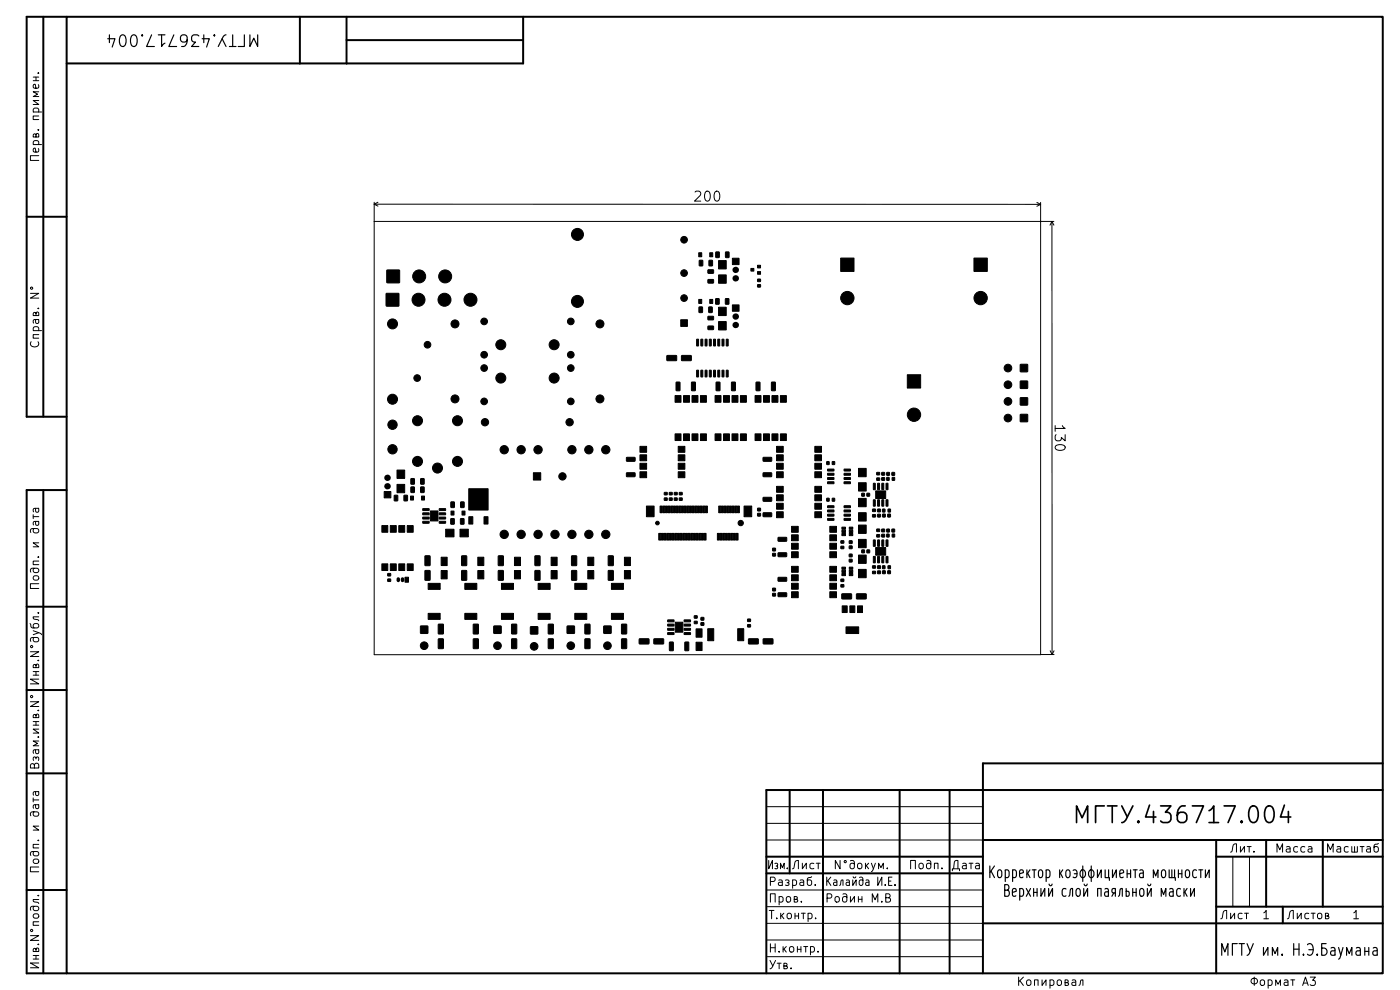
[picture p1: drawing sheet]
<svg xmlns="http://www.w3.org/2000/svg" width="420mm" height="297mm" viewBox="0 0 420 297" stroke-linecap="round" stroke-linejoin="round" font-family="sans-serif">
<defs><g id="words">
<text font-size="7" x="335.6" y="247">.436717.004</text>
<g font-size="4.9">
<text x="68.6" y="10.3" transform="rotate(-180 68.6 10.3)">.436717.004</text>
<text x="388.4" y="286.8">. ..</text>
</g>
<g font-size="4.2">
<text x="208.8" y="60.5">200</text>
<text x="316.5" y="127.9" transform="rotate(90 316.5 127.9)">130</text>
</g>
<g font-size="3.5">
<text x="11.7" y="98" transform="rotate(-90 11.7 98)">. N°</text>
<text x="11.7" y="197.5" transform="rotate(-90 11.7 197.5)">.N°.</text>
<text x="11.7" y="222.5" transform="rotate(-90 11.7 222.5)">..N°</text>
<text x="233.1" y="260.8">.</text>
<text x="256.1" y="260.8">N°.</text>
<text x="379" y="275.8">1</text>
<text x="406" y="275.8">1</text>
<text x="11.7" y="282.5" transform="rotate(-90 11.7 282.5)">.N°.</text>
<text x="376" y="295.8">A3</text>
</g>
</g></defs>
<g fill="none" stroke="#000" stroke-width=".6">
<path d="M13 5v120M20 5h395v287h-395zM20 5h-12v120h12M90 5v14M104 5v14M104 12h53M157 5v14h-137M8 65h12M13 147v145M20 147h-12v145h12M8 182h12M8 207h12"/>
<path d="M8 232h12M237 237v25M247 237v55M270 237v55M285 237v55M415 229h-120v63M415 237h-185v55M230 257h65M295 252h120M365 257h50M365 252v40M380 252v20"/>
<path d="M397 252v20M8 267h12M230 262h65M295 277h120M365 272h50M385 272v5"/>
</g>
<g fill="none" stroke="#000" stroke-width=".3">
<path d="M10 33.6h2.5M10 24.2h1.6M10 23.1h1.6M10.1 33.6l-.1-.7 .4-.5h.8l.3 .3v.9M10.8 23.1v1.1M11.4 39h.2M11.4 21.9h.2M11.5 25.4l.1 .7-.3 .4-1.2-.2v-.9l.5-.1 .2 1.2M11.6 34.8h-1.6v1.1h1.6M11.6 30.2h-1.6l1.6 1.1h-1.6M11.6 27.5h-1.6l1.3 .8-1.3 .7h1.6M10 43.4h2.5"/>
<path d="M10.1 43.4l-.1-.7 .4-.5h.8l.3 .2v1M10.8 40.5l.4-.5 .4 .4v.7h-1.6l.1-.8h.6l.1 .8M11.5 44.6l.1 .7-.3 .3-1.2-.1v-.9l.5-.2 .2 1.2M11.6 46.7h-2.5v1.4h2.5M112.3 61.3h200M112.3 61.3l1.1 .5M112.3 60.7v135.7h200v-135.7M113.4 60.7l-1.1 .6M311.2 60.7l1.1 .6M312.3 61.3l-1.1 .6M315.7 66.4v130M315.7 66.4l-.6 1.2"/>
<path d="M315.7 66.4l.6 1.2M316.3 66.4h-204M9.1 88h2.5l-2.5 1.4h2.5M10 99.2h2.5M10.1 99.2l-.1-.7 .4-.5h.8l.3 .3v.9M9.4 102.5a1 1 0 0 0 0 1.3 1 1 0 0 0 1.2 .3 .94 .94 0 0 0 .9-.5 .94 .94 0 0 0-.1-1.1M11.6 100.4h-1.6v1.1h1.6M10 154.4v1.2M10 155h1.6M10.2 158.6l-.2 .3 .2 .9 1 .1 .3-.2 .1-.6-.2-.4-1.8-.1-.5 .5 .1 .7M10.6 156.4l.1 .9a.49 .49 0 0 0 .5 .3 .49 .49 0 0 0 .4-.3l-.1-.9M10.6 152.5l.1 .8a.49 .49 0 0 0 .5 .4 .49 .49 0 0 0 .4-.4l-.1-.8"/>
<path d="M11.6 156.4l-1.5 .2v.9M11.6 152.5l-1.5 .1v1M10.2 172.9h1.2l.2 .3-.1 .6-.3 .3-1-.2-.2-.3zM10.2 170.5l-.2 .3 .2 .9 1 .1 .3-.2 .1-.6-.2-.4-1.8-.1-.5 .5 .1 .7M11.4 167.2h.2M11.6 175.1h-2.5v1.5h2.5M11.6 168.3h-1.6v1.1h1.6M11.6 162.9h-1.6l1.6 1.2h-1.6M9 187.1l.4 1.1 .3 .2 1.7-.1 .2-.4-.1-.6-.3-.2-1 .1-.2 .4 .2 .8M10 189.2l2.2 .9 .3 .3M10.8 199.7l.4-.5 .4 .4v.7h-1.6l.1-.8h.6l.1 .8M11.4 183.9h.2"/>
<path d="M11.6 185.1h-1.6l.1 .6 1.2 .2 .3 .4M11.6 189.8l-1.6 .6M315.2 195.3l.5 1.1M316.3 196.4h-4M316.3 195.3l-.6 1.1M9.1 210.6h2.5l-2.5 1.4h2.5M10 202.6h1.6M10 201.5h1.6M10.8 214.7l.4-.5 .4 .4v.7h-1.6l.1-.8h.6l.1 .8M10.8 201.5v1.1M11.4 213.2h.2M11.6 203.8h-2.5l2.5 1.4h-2.5"/>
<path d="M10 239.4v1.2M10.1 228.2l-.1-.7 .3-.4 .5 .4 .4-.4 .3 .1v1M10.3 229.6a.67 .67 0 0 1 .6-.6 .67 .67 0 0 1 .7 .5v.9h-2.5v-.8l.3-.4 .4-.1 .4 .3 .1 1M10.6 225l.1 .8a.49 .49 0 0 0 .5 .4 .49 .49 0 0 0 .4-.4l-.1-.8M10.6 237.5l.1 .8a.49 .49 0 0 0 .5 .4 .49 .49 0 0 0 .4-.4l-.1-.8M10.8 227.5v.2M11.6 225l-1.5 .1v.9M11.6 222.3h-1.6l1.3 .8-1.3 .7h1.6M11.6 237.5l-1.5 .1v1M10 240h1.6M10.1 258l.3-.2h.8l.3 .2 .1 .6-.4 .5h-.8l-.4-.5zM10.2 255.5l-.2 .3 .2 .9 1 .1 .3-.2 .1-.6-.2-.4-1.8-.1-.5 .5 .1 .7"/>
<path d="M10.2 243.6l-.2 .3 .2 .9 1 .1 .3-.2 .1-.6-.2-.4-1.8-.1-.5 .5 .1 .7M10.6 241.4l.1 .9a.49 .49 0 0 0 .5 .3 .49 .49 0 0 0 .4-.3l-.1-.9M11.4 252.2h.2M11.6 253.3h-1.6v1.1h1.6M11.6 247.9h-1.6l1.6 1.2h-1.6M11.6 241.4l-1.5 .2v.9M230 252h65M230 247h65M230 242h65M230.7 258.2v2.5l1.1-2.5v2.5M232.6 259.1l.5-.1 .3 .4-.3 .4 .3 .4-.1 .4h-.7M240.8 259v1.7l1.2-1.7v1.7"/>
<path d="M244.3 259.1l-.8-.1-.4 .5v.7l.2 .4h1M245 259h1.2M245.6 259v1.7M252.1 258.2v2.5l-1.4-2.5v2.5M255.2 258.3l.7-.1 .5 .4-.1 1.8-.4 .3-.6-.1-.2-.4 .1-1 .4-.2 .8 .2M261.5 259l.6 1.7M262.7 259l-.8 2.3-.4 .2M275.9 259.2l.4-.2 .7 .2 .1 1-.2 .4-.6 .1-.4-.3zM278.2 258.3l.7-.1 .5 .4-.2 1.8-.3 .3-.6-.1-.3-.4 .2-1 .3-.2 .9 .2M288.9 259.1h1l.1 1.6M290 259.6l-.8 .1a.49 .49 0 0 0-.4 .5 .49 .49 0 0 0 .4 .5l.8-.1M290.8 259h1.2"/>
<path d="M291.4 259v1.7M292.8 259.1h1l.1 1.6M293.9 259.6l-.8 .1a.49 .49 0 0 0-.4 .5 .49 .49 0 0 0 .4 .5l.8-.1M369.3 255.7l.5-.4 .2-1.4a.85 .85 0 0 1 1.1-.7v2.5M370 257v15M372.3 254v1.7l1.2-1.7v1.7M374.3 254h1.2M374.9 254v1.7M375 257v15M376.3 255.4v.3M383.3 255.7v-2.5l.8 1.8 .8-1.8v2.5M386.1 254.1h1l.1 1.6"/>
<path d="M387.2 254.6l-.9 .1a.49 .49 0 0 0-.3 .5 .49 .49 0 0 0 .3 .5l.9-.1M389.4 254.1l-.7-.1-.4 .5v.7l.2 .4h.9M391.6 254.1l-.7-.1-.5 .5v.7l.2 .4h1M392.7 254.1h.9l.1 1.6M393.7 254.6l-.8 .1a.49 .49 0 0 0-.4 .5 .49 .49 0 0 0 .4 .5l.8-.1M398.4 255.7v-2.5l.9 1.8 .8-1.8v2.5M401.3 254.1h.9l.2 1.6M402.4 254.6l-.9 .1a.49 .49 0 0 0-.3 .5 .49 .49 0 0 0 .3 .5l.9-.1M404.6 254.1l-.7-.1-.5 .5v.7l.3 .4h.9M405.7 254v1.7h1.7v-1.7M406.5 254v1.7M408.2 254h1.2"/>
<path d="M408.8 254v1.7M410.2 254.1h1l.1 1.6M411.3 254.6l-.8 .1a.49 .49 0 0 0-.4 .5 .49 .49 0 0 0 .4 .5l.8-.1M413.7 253.1l-1.1 .3-.2 .4 .1 1.6 .3 .3 .6-.1 .3-.4-.2-1-.3-.2-.8 .2M10.2 274.3h1.2l.2 .4-.1 .6-.3 .2-1-.1-.2-.4zM10.2 271.9l-.2 .4 .2 .8 1 .1 .3-.2 .1-.6-.2-.4-1.8-.1-.5 .5 .1 .7M11.4 268.7h.2M11.6 269.9h-1.6l.1 .6 1.2 .2 .3 .4M11.6 260.1h-2.5v1.5h2.5M230 277h65M230 272h65M230 267h65"/>
<path d="M230.9 273.2h1.4M231.2 270.7v-2.5h1.4v2.5M231.2 264.5l1.2-.1 .2-.4-.1-.6-.3-.2h-1v2.5M231.6 273.2v2.5M233.1 275.4v.3M233.7 264.1h1l.1 1.6M233.8 269.1l.7-.1 .5 .5v.7l-.2 .4h-1M233.8 269v2.5M234.2 260.7v-1.7l.6 1.3 .5-1.3v1.7M234.3 274v1.7M234.5 274.7l.8 1M234.8 264.6l-.9 .1a.49 .49 0 0 0-.3 .5 .49 .49 0 0 0 .3 .5l.9-.1"/>
<path d="M235.3 274l-1 1M235.7 264.1l.7-.1 .4 .4-.4 .4 .4 .4-.1 .4h-1M236.2 269.1l.6-.1 .5 .5v.7l-.5 .5-.6-.1-.2-.4v-.7zM236.2 264.8h.2M236.3 260.4v.3M236.3 274.2l.4-.2 .7 .2 .1 1-.2 .4-.6 .1-.4-.3zM237.8 260.7l.5-.4 .2-1.4a.85 .85 0 0 1 1.1-.7v2.5M237.9 264.1l.7-.1 .5 .5v.7l-.3 .4h-.9M237.9 264v2.5M238.4 269.8l.8-.1v-.6l-.8-.1v1.7h.7l.3-.5-.5-.4M238.6 274.8h1.1M238.6 274v1.7"/>
<path d="M239.7 274v1.7M240.1 264.1h1l.1 1.6M240.5 270.4v.3M240.5 274h1.2M241.1 274v1.7M241.2 264.6l-.8 .1a.49 .49 0 0 0-.4 .5 .49 .49 0 0 0 .4 .5l.8-.1M242.5 274.1l.7-.1 .5 .5v.7l-.2 .4h-1M242.5 274v2.5M243.6 263.1l-1.1 .3-.2 .4 .1 1.6 .4 .3 .6-.1 .2-.4-.1-1-.4-.2-.8 .2M244.7 265.4v.3M244.8 275.4v.3M248.1 263.2v2.5"/>
<path d="M248.2 269.5l1.2-.1 .2-.4-.1-.6-.3-.2h-1v2.5M248.4 264.2l.9 1.5M249.3 263.2l-1.2 1.4M250.3 264.1h.8l.1 1.6M250.8 269.1l.6-.1 .5 .5v.7l-.5 .5-.6-.1-.2-.4v-.7zM251.2 264.6l-.7 .1-.4 .4 .4 .6 .7-.1M252 265.7l.7-1.7h.3v1.7M253 268.3l.7-.1 .5 .4-.2 1.8-.3 .3-.6-.1-.2-.4 .1-1 .3-.2 .9 .2M254 264.1h.8l.1 1.6M254.9 264.6l-.7 .1-.3 .4 .3 .6 .7-.1M255.2 269v1.7l1.2-1.7v1.7M255.9 264v1.7l1-1.7v1.7"/>
<path d="M256 263.1l.3 .3 .5-.3M257.6 269.8h1.1M257.6 269v1.7M258 263.3l.6-.1 .4 .4-.1 1.8-.3 .3-.5-.1-.2-.4 .1-1 .3-.2 .7 .2M258.7 269v1.7M259.9 264.1h.8l.1 1.6M260.8 264.6l-.7 .1-.3 .4 .3 .6 .7-.1M261.8 270.7v-2.5l.8 1.8 .8-1.8v2.5M263.4 263.2v2.5l1.3-2.5v2.5M263.7 260.7v-1.7l.7 1.3 .7-1.3v1.7M264.6 270.4v.3M265.7 265.4v.3"/>
<path d="M265.8 269.4l1.1-.2 .2-.3-.2-.6-1.1-.1v2.5h1l.5-.5a.65 .65 0 0 0-.6-.8M266.3 260.4v.3M266.7 264.4h.7M267.7 263.2h-1v2.5h1M268.6 265.4v.3M273.3 260.7v-2.5h1.4v2.5M280.4 260.7v-1.7h1.1v1.7M282.7 260.4v.3M285.8 261.3v-.6h2.2v.6M286.2 260.7l.2-2.1 .5-.4h.6v2.5M366.4 275.7l.4-.4 .3-1.4a.85 .85 0 0 1 1-.7v2.5M369.3 274v1.7l1.2-1.7v1.7"/>
<path d="M372.8 274.1l-.7-.1-.5 .5v.7l.2 .4h1M373.5 274h1.2M374.1 274v1.7M386.4 275.7l.4-.4 .3-1.4a.85 .85 0 0 1 1-.7v2.5M389.3 274v1.7l1.2-1.7v1.7M392.8 274.1l-.7-.1-.5 .5v.7l.2 .4h1M393.5 274h1.2M394.1 274v1.7M395.5 274.2l.4-.2 .7 .2 .1 1-.2 .4-.6 .1-.4-.3zM397.8 274.8l.8-.1v-.6l-.8-.1v1.7h.7l.4-.5-.5-.4M10 287.8h1.6M10 286.7h1.6"/>
<path d="M10.8 284.9l.4-.5 .4 .4v.7h-1.6l.1-.8h.6l.1 .8M10.8 286.7v1.1M11.4 283.3h.2M11.6 288.9h-2.5l2.5 1.5h-2.5M230 287h65M230 282h65M231.1 288.2l.8 1.6M231.2 283.2v2.5M231.2 284.4h1.4M232.6 283.2v2.5M232.8 288.2l-1.1 2.1-.6 .4M233.2 289h1.2"/>
<path d="M233.8 285.4v.3M233.8 289v1.7M235 284v1.7M235.3 289.8l.8-.1v-.6l-.8-.1v1.7h.7l.3-.5-.4-.4M235.3 284.7l.7 1M236 284l-1 1M237 284.2l.4-.2 .7 .2 .1 1-.2 .4-.6 .1-.4-.3zM237.4 290.4v.3M239.3 284.8h1.1M239.3 284v1.7M240.4 284v1.7M241.2 284h1.2"/>
<path d="M241.8 284v1.7M243.2 284.1l.7-.1 .5 .5v.7l-.2 .4h-1M243.2 284v2.5M245.5 285.4v.3M305.7 293.2v2.5M306.1 294.2l1 1.5M307.1 293.2l-1.4 1.4M308.2 294.2l.4-.2 .7 .2 .1 1-.2 .4-.6 .1-.4-.3zM310.5 295.7v-1.7h1v1.7M312.7 294v1.7l1.2-1.7v1.7M315.1 294.1l.7-.1 .5 .5v.7l-.2 .4h-1M315.1 294v2.5"/>
<path d="M317.4 294.2l.3-.2 .7 .2 .2 1-.3 .4-.6 .1-.3-.3zM319.6 294.8l.9-.1v-.6l-.9-.1v1.7h.8l.3-.5-.5-.4M321.8 294.1h.9l.2 1.6M322.9 294.6l-.9 .1a.49 .49 0 0 0-.4 .5 .49 .49 0 0 0 .4 .5l.9-.1M323.8 295.7l.4-.4 .1-.9 .3-.4h.4v1.7M380.6 294.1l.7-.1 .5 .5v.7l-.3 .4h-.9M382.9 295.7v-1.7l.7 1.3 .7-1.3v1.7M385.5 294.1h.9l.1 1.6M386.5 294.6l-.8 .1a.49 .49 0 0 0-.4 .5 .49 .49 0 0 0 .4 .5l.8-.1M387.4 294h1.2M388 294v1.7M390.9 295.7l.9-2.5 .8 2.5"/>
<path d="M391.2 295h1.2M393.2 293.2h1.6l-.9 .9 .7 .3v1l-.3 .3h-.7l-.4-.3"/>
<circle cx="9.5" cy="86.5" r=".35"/>
<circle cx="9.5" cy="209" r=".35"/>
<circle cx="253.7" cy="258.5" r=".35"/>
</g>
<g fill="none" stroke="#000" stroke-width=".35">
<path d="M32.3 11.6h2.2l-.8 2.5M32.8 10.5v2.3M36.2 10.8a.84 .84 0 0 1 .8-.3 .84 .84 0 0 1 .7 .6 1.8 1.8 0 0 1-1 2.9 2.13 2.13 0 0 1-.5-3.2zM39.5 10.8a.84 .84 0 0 1 .9-.3 .84 .84 0 0 1 .6 .6 1.8 1.8 0 0 1-1 2.9 2.13 2.13 0 0 1-.5-3.2zM68.8 14h2M73.3 10.5v3.5h-1.8M75 10.5v3.5l1.2-2.5 1.1 2.5v-3.5M297.1 259.8v3.5M298.5 259.8l-1.4 2M325 259.8v4.7M327.5 259.8v4.7M297.4 261.3l1.1 2"/>
<path d="M299.6 261.2l.2-.2a.69 .69 0 0 1 .9 .7v1a.64 .64 0 0 1-.4 .5 .64 .64 0 0 1-.7 0 1.81 1.81 0 0 1 0-2zM301.5 267.1h.8l.4-.3 .1-.7-.5-.7h-.8v3.5h.9l.5-.6a.9 .9 0 0 0-.6-1.2M301.7 261.2l.2-.2 .7 .2a1.81 1.81 0 0 1 0 2l-.2 .1-.7-.1M301.7 261v3.5M303.8 267.8l1.2-.4-.1-.6-.7-.2-.4 .5 .2 1.7 .2 .1 .7-.1M303.9 261.2l.2-.2 .7 .2a1.81 1.81 0 0 1 0 2l-.2 .1-.7-.1M303.9 261v3.5M306 262.2l1.1-.4-.1-.6-.7-.2-.3 .5 .1 1.7 .2 .1 .7-.1M306 266.8l.3-.2 .7 .2a1.81 1.81 0 0 1 0 2l-.3 .1-.7-.1M306 266.6v3.5M308 266.6l1.3 2.3M308.2 261v2.3"/>
<path d="M308.4 262l.7 1.3M309.1 261l-.9 1.3M309.3 266.6l-1.3 2.3M309.8 261h1.2M310.2 267.8h1M310.2 266.6v2.3M310.4 261v2.3M311.2 266.6v2.3M311.9 261.2l.2-.2a.69 .69 0 0 1 .8 .7v1a.64 .64 0 0 1-.3 .5 .64 .64 0 0 1-.7 0 1.81 1.81 0 0 1 0-2zM312.4 266.6v2.3l1.2-2.3v2.3M314 261.2l.2-.2 .7 .2a1.81 1.81 0 0 1 0 2l-.2 .1-.7-.1M314 261v3.5"/>
<path d="M314.7 266.6v2.3l1.2-2.3v2.3M314.8 265.3l.4 .5 .4-.2 .2-.3M318 261v2.3M318.2 262l.7 1.3M318.9 261l-.9 1.3M319.9 266.8l-.2-.2-.7 .2a1.81 1.81 0 0 0 0 2l.2 .1 .7-.1M320.1 261.2l.2-.2a.69 .69 0 0 1 .8 .7v1a.64 .64 0 0 1-.3 .5 .64 .64 0 0 1-.7 0 1.81 1.81 0 0 1 0-2zM320.7 268.9l.4-.5 .1-1.3 .3-.5h.4v2.3M322.1 261.2l.2-.2 .7 .2a1.81 1.81 0 0 1 0 2l-.2 .1-.7-.1M322.4 262.2h.8M323.2 266.8l.2-.2a.69 .69 0 0 1 .8 .7v1a.64 .64 0 0 1-.4 .5 .64 .64 0 0 1-.6 0 1.81 1.81 0 0 1 0-2zM324.5 261.2l.2-.2a.88 .88 0 0 1 1.1 .8 1.35 1.35 0 0 1-.6 1.5 .88 .88 0 0 1-1.1-.8v-.7z"/>
<path d="M325.2 266.6v2.3l1.2-2.3v2.3M325.4 265.3l.3 .5 .5-.2 .1-.3M327 261.2l.3-.2a.88 .88 0 0 1 1 .8 1.36 1.36 0 0 1-.6 1.5 .88 .88 0 0 1-1-.8v-.7zM329.4 261v2.3l1.1-2.3v2.3M329.4 268.9v-2.3h1.1v2.3M331.6 266.8l.2-.2 .7 .2 .2 2.1M331.7 261v2.3h1.2v.9M332.7 267.4l-.9 .2a.79 .79 0 0 0 0 1.3l.9-.1M332.7 261v2.3M333.9 261v2.3l1.1-2.3v2.3M334.3 267.9l-.6 1M334.7 267.9h-.7a.79 .79 0 0 1 0-1.3h.7v2.3"/>
<path d="M335.7 268.9l.3-.5 .1-1.3 .4-.5h.3v2.3M336.1 262.2l1.1-.4-.1-.6-.7-.2-.3 .5 .1 1.7 .2 .1 .7-.1M338 266.6v2.3h.6a.93 .93 0 0 0 0-1.5h-.6M338.3 262.2h1M338.3 261v2.3M339.3 261v2.3M339.9 267.8h1.1M339.9 266.6v2.3M340.1 261h1.2M340.7 261v2.3M341 266.6v2.3M342.1 261.2l.2-.2 .7 .2 .1 2.1"/>
<path d="M342.3 266.8l.2-.2a.69 .69 0 0 1 .8 .7v1a.64 .64 0 0 1-.4 .5 .64 .64 0 0 1-.6 0 1.81 1.81 0 0 1 0-2zM343.1 261.8l-.8 .2a.79 .79 0 0 0 0 1.3l.8-.1M344.3 266.6v2.3l1.2-2.3v2.3M344.5 265.3l.3 .5 .5-.2 .1-.3M346.1 263.3v-2.3l.7 1.8 .7-1.8v2.3M348.5 268.9v-2.3l.7 1.8 .7-1.8v2.3M348.8 261.2l.2-.2a.69 .69 0 0 1 .8 .7v1a.64 .64 0 0 1-.3 .5 .64 .64 0 0 1-.7 0 1.81 1.81 0 0 1 0-2zM350.9 261v2.3h1.6v-2.3M351 266.8l.3-.2 .7 .2 .1 2.1M351.7 261v2.3M352.1 267.4l-.8 .2a.79 .79 0 0 0 0 1.3l.8-.1M352.5 263.3h.2v.9"/>
<path d="M353.7 262.2h1M353.7 261v2.3M354.3 266.8l-.2-.2-.7 .2a1.79 1.79 0 0 0 0 2l.2 .1 .7-.1M354.7 261v2.3M355.3 266.6v2.3M355.6 267.6l.7 1.3M356 261.2l.2-.2a.69 .69 0 0 1 .8 .7v1a.64 .64 0 0 1-.4 .5 .64 .64 0 0 1-.6 0 1.81 1.81 0 0 1 0-2zM356.3 266.6l-1 1.3M357.3 266.6v2.3l1.2-2.3v2.3M359.1 261.2l-.2-.2-.7 .2a1.81 1.81 0 0 0 0 2l.2 .1 .7-.1M359.8 261h1.1M360.4 261v2.3"/>
<path d="M361.8 261v2.3l1.1-2.3v2.3M366.7 286.6v-3.5l.9 2.5 .9-2.5v3.5M371.3 283.1h-1.4v3.5M371.9 283.1h1.6M372.7 283.1v3.5M374.3 283.1l.9 2.4M376.1 283.1l-1.2 3-.6 .5M379.2 284.3v2.3l1.3-2.3v2.3M381.9 286.6v-2.3l.8 1.8 .8-1.8v2.3M384.8 286.3v.3M388.3 283.1v3.5M389.9 283.1v3.5"/>
<path d="M392.4 283.5a.9 .9 0 0 1 1-.3 .9 .9 0 0 1 .6 .8l.1 1.1a1.32 1.32 0 0 1-1.2 1.5l-.5-.3M392.8 285h1.3M395.3 286.3v.3M398 283.1h-1.3v3.5h.8a1.12 1.12 0 0 0 .8-1.1 1.12 1.12 0 0 0-.8-1h-.8M399.5 284.5l.2-.2 .8 .2 .2 2.1M400.7 285.1l-1 .2a.74 .74 0 0 0-.4 .7 .74 .74 0 0 0 .4 .6l1-.1M401.7 284.3l.7 2.3M403.1 284.3l-1 3.2-.4 .3M404.1 286.6v-2.3l.8 1.8 .8-1.8v2.3M407.1 284.5l.2-.2 .8 .2 .2 2.1M408.3 285.1l-1 .2a.74 .74 0 0 0-.4 .7 .74 .74 0 0 0 .4 .6l1-.1M409.6 285.5h1.2"/>
<path d="M409.6 284.3v2.3M410.8 284.3v2.3M412.1 284.5l.3-.2 .8 .2 .1 2.1M413.3 285.1l-.9 .2a.74 .74 0 0 0-.4 .7 .74 .74 0 0 0 .4 .6l.9-.1"/>
</g>
<path d="M323.1 246.8v-5l1.7 3.6 1.6-3.6v5M331.4 241.8h-2.6v5M332.4 241.8h2.8M375.2 242.3a1.19 1.19 0 0 1 1.3-.5 1.19 1.19 0 0 1 .9 1 2.94 2.94 0 0 1-1 4 1.28 1.28 0 0 1-1.4-1 4.3 4.3 0 0 1 .2-3.5zM380 242.3a1.19 1.19 0 0 1 1.2-.5 1.19 1.19 0 0 1 .9 1 2.94 2.94 0 0 1-.9 4 1.28 1.28 0 0 1-1.4-1 4.3 4.3 0 0 1 .2-3.5zM385.5 241.6l-1.2 3.5h3.1M386.7 243.5v3.3" fill="none" stroke="#000" stroke-width=".5"/>
<g fill="#000" stroke="#000" stroke-width=".3">
<path d="M209.7 75.8h.9v1.2h-.9zM209.9 78.1l1 .1-.1 1.6-1-.1zM212.8 78.1l1 .1-.1 1.6-.9-.1zM213 75.8h.9v1.2h-.9zM215.7 78.2h2.3v2.5h-2.3zM214.8 75.6l1.1 .1-.1 1.6-1-.1zM217.8 75.6l1 .1-.1 1.6-1-.1zM219.8 77.5h2v1.9h-2zM227.4 79.6h.8v.8h-.8zM252.3 77.4h4v4h-4zM292.3 77.4h4v4h-4zM115.9 88.1h3.8v3.7h-3.8z"/>
<path d="M116.1 81.1h3.8v3.7h-3.8zM204.3 95.9h2v2h-2zM209.7 89.8h.9v1.2h-.9zM209.8 92.1l1 .1-.1 1.6-.9-.1zM212.7 92.1l1.1 .1-.1 1.6-1-.1zM213 89.8h.9v1.2h-.9zM212.5 97.9l1.5-.1 .1 1-1.5 .1zM212.5 94.9h1.5l.1 1-1.5 .1zM212.5 83.9h1.5l.1 .9-1.5 .1zM212.5 81l1.5-.1 .1 1-1.5 .1zM214.8 89.6l1 .1-.1 1.6-.9-.1zM215.7 96.5h2.3v2.5h-2.3z"/>
<path d="M215.7 92.2h2.3v2.5h-2.3zM215.7 82.5h2.3v2.5h-2.3zM217.7 89.6l1.1 .1-.1 1.6-1-.1zM219.8 91.5h2v1.9h-2zM225.4 80.5h.8v.8h-.8zM227.4 85.4h.8v.7h-.8zM227.4 83.8h.8v.6l-.8 .1zM227.4 81.5h.8v.8h-.8zM200.2 106.7h2.8l.1 1.4-2.9 .1zM202.9 114.7l1.2 .1-.2 2.4-1-.1zM204.6 106.7h2.8l.1 1.4-2.9 .1zM207.6 114.7l1.1 .1-.1 2.4-1.1-.1z"/>
<path d="M209.1 111.1l.6 .1-.2 1.9-.4-.1zM209.1 101.8l.6 .1-.2 1.9-.4-.1zM210.4 111.1l.5 .1-.1 1.9-.5-.1zM210.4 101.8l.5 .1-.1 1.9-.5-.1zM211.6 111.1l.6 .1-.1 1.9-.5-.1zM211.6 101.8l.6 .1-.1 1.9-.5-.1zM212.9 111.1l.6 .1-.2 1.9-.4-.1zM212.9 101.8l.6 .1-.2 1.9-.4-.1zM214.2 111.1l.5 .1-.1 1.9-.5-.1zM214.2 101.8l.5 .1-.1 1.9-.5-.1zM215.4 111.1l.6 .1-.1 1.9-.5-.1zM215.4 101.8l.6 .1-.1 1.9-.5-.1z"/>
<path d="M214.9 114.7l1.2 .1-.2 2.4-1-.1zM216.7 111.1l.6 .1-.1 1.9-.5-.1zM216.7 101.8l.6 .1-.1 1.9-.5-.1zM218 111.1l.5 .1-.1 1.9-.5-.1zM218 101.8l.5 .1-.1 1.9-.5-.1zM219.6 114.7l1.1 .1-.1 2.4-1.1-.1zM226.9 114.7l1.2 .1-.2 2.4-1-.1zM231.6 114.7l1.1 .1-.1 2.4-1.1-.1zM272.3 112.4h4v4h-4zM306.2 119.4h2.2v2.1h-2.2zM306.2 114.4h2.2v2.1h-2.2zM306.2 109.4h2.2v2.1h-2.2z"/>
<path d="M188 137.3l2.5-.1 .1 1.1-2.5 .1zM192.1 139h2v1.8h-2zM192.1 136.5h2v1.7h-2zM192.1 133.9h2v1.8h-2zM202.6 118.7h1.8v2h-1.8zM202.6 130.2h1.8v2h-1.8zM203.5 133.9h2v1.8h-2zM203.5 136.5h2v1.7h-2zM203.5 139h2v1.8h-2zM205.1 118.7h1.8v2h-1.8zM205.1 130.2h1.8v2h-1.8zM207.7 130.2h1.8v2h-1.8z"/>
<path d="M207.7 118.7h1.8v2h-1.8zM210.2 130.2h1.8v2h-1.8zM210.2 118.7h1.8v2h-1.8zM214.6 118.7h1.8v2h-1.8zM214.6 130.2h1.8v2h-1.8zM217.1 118.7h1.8v2h-1.8zM217.1 130.2h1.8v2h-1.8zM219.7 130.2h1.8v2h-1.8zM219.7 118.7h1.8v2h-1.8zM222.2 130.2h1.8v2h-1.8zM222.2 118.7h1.8v2h-1.8zM226.6 118.7h1.8v2h-1.8z"/>
<path d="M226.6 130.2h1.8v2h-1.8zM229.1 118.7h1.8v2h-1.8zM229.1 130.2h1.8v2h-1.8zM229 137.3l2.5-.1 .1 1.1-2.5 .1zM231.7 130.2h1.8v2h-1.8zM231.7 118.7h1.8v2h-1.8zM233.1 139h2v1.8h-2zM233.1 136.5h2v1.7h-2zM233.1 133.9h2v1.8h-2zM234.2 130.2h1.8v2h-1.8zM234.2 118.7h1.8v2h-1.8zM244.5 133.9h2v1.8h-2z"/>
<path d="M244.5 136.5h2v1.7h-2zM244.5 139h2v1.8h-2zM248.1 138.5h.7v.9l-.7-.1zM249.8 138.5h.7v.9l-.7-.1zM306.2 124.4h2.2v2.1h-2.2zM114.6 157.7h1.8v2h-1.8zM115.3 147.5h2v1.9h-2zM117.1 157.7h1.8v2h-1.8zM118.3 148.6l1.1 .1-.1 1.6-1-.1zM119.1 141h2.4v2.5h-2.4zM119.1 145.3h2.4v2.5h-2.4zM119.7 157.7h1.8v2h-1.8z"/>
<path d="M121.3 148.6l1 .1-.1 1.6-1-.1zM123.2 148.8h.9v1.2h-.9zM122.2 157.7h1.8v2h-1.8zM123.3 143.6l1.1 .1-.1 1.6-1-.1zM123.3 146.1l1.1 .1-.1 1.6-1-.1zM126.5 148.8h.9v1.2h-.9zM126.3 143.6l1 .1-.1 1.6-1-.1zM126.3 146.1l1 .1-.1 1.6-1-.1zM126.9 156.5l1.8-.1 .1 .5-1.8 .1zM126.9 155.2l1.8-.1 .1 .5-1.8 .1zM126.9 153.9h1.8l.1 .4-1.8 .2zM126.9 152.6h1.8l.1 .5-1.8 .1z"/>
<path d="M129.2 153.3h2.2v3h-2.2zM131.8 152.6h1.8l.1 .5-1.8 .1zM131.8 153.9h1.8l.1 .4-1.8 .2zM131.8 155.2l1.8-.1 .1 .5-1.8 .1zM131.8 156.5l1.8-.1 .1 .5-1.8 .1zM135.3 155.6l1 .1-.1 1.6-.9-.1zM135.3 150.6l1.1 .1-.1 1.6-1-.1zM133.8 158.8h2.4v2.3h-2.4zM135.3 153.3h.9v1.2h-.9zM138.2 155.6l1.1 .1-.1 1.6-1-.1zM138.3 150.6l1 .1-.1 1.6-1-.1zM138.6 153.3h.9v1.2h-.9z"/>
<path d="M138.1 158.8h2.4v2.3h-2.4zM140.7 155h1.2v2.2h-1.2zM145.3 155h1.2v2.2h-1.2zM140.7 146.6h5.8v6.4h-5.8zM160.1 141.8h2.2v2.2h-2.2zM188 141.9l2.5-.1 .1 1.1-2.5 .1zM192.1 141.5h2v1.8h-2zM194 151.8h2.3v3.2h-2.3zM198.1 151.8h.6v2h-.6zM198.9 151.8h.6v2h-.6zM199.4 147.8h.8v.6l-.8 .1zM199.4 149.4h.8v.7h-.8z"/>
<path d="M199.7 151.8h.6v2h-.6zM200.5 151.8h.6v2h-.6zM200.9 147.8h.8v.6l-.8 .1zM200.9 149.4h.8v.7h-.8zM201.3 151.8h.6v2h-.6zM202.1 151.8h.6v2h-.6zM202.4 147.8h.8v.6l-.8 .1zM202.4 149.4h.8v.7h-.8zM202.9 151.8h.6v2h-.6zM203.7 151.8h.6v2h-.6zM203.9 147.8h.8v.6l-.8 .1zM203.9 149.4h.8v.7h-.8z"/>
<path d="M204.5 151.8h.6v2h-.6zM203.5 141.5h2v1.8h-2zM205.3 151.8h.6v2h-.6zM206.1 151.8h.6v2h-.6zM206.9 151.8h.6v2h-.6zM207.7 151.8h.6v2h-.6zM208.5 151.8h.6v2h-.6zM209.3 151.8h.6v2h-.6zM210.1 151.8h.6v2h-.6zM210.9 151.8h.6v2h-.6zM211.7 151.8h.6v2h-.6zM215.7 151.8h.6v2h-.6z"/>
<path d="M216.5 151.8h.6v2h-.6zM217.3 151.8h.6v2h-.6zM218.1 151.8h.6v2h-.6zM218.9 151.8h.6v2h-.6zM219.7 151.8h.6v2h-.6zM220.5 151.8h.6v2h-.6zM221.3 151.8h.6v2h-.6zM223.3 151.8h2.3v3.2h-2.3zM227.4 152.5h.8v.8h-.8zM227.4 154.1h.8v.7h-.8zM229 153.9l2.5-.1 .1 1.1-2.5 .1zM229 149.3l2.5-.1 .1 1.1-2.5 .1z"/>
<path d="M229 141.9l2.5-.1 .1 1.1-2.5 .1zM233.1 141.5h2v1.8h-2zM233.1 153.5h2v1.8h-2zM233.1 151h2v1.8h-2zM233.1 148.5h2v1.7h-2zM233.1 145.9h2v1.8h-2zM237.6 157.9h2v1.8h-2zM244.5 141.5h2v1.8h-2zM244.5 145.9h2v1.8h-2zM244.5 148.5h2v1.7h-2zM244.5 151h2v1.8h-2zM244.5 153.5h2v1.8h-2z"/>
<path d="M248.1 149.5h.7v.9l-.7-.1zM248.4 140.8l1.8-.1 .1 .5-1.8 .1zM248.4 142h1.8l.1 .5-1.8 .1zM248.4 143.3h1.8l.1 .5-1.8 .1zM248.4 144.6l1.8-.1 .1 .5-1.8 .1zM248.4 151.8l1.8-.1 .1 .5-1.8 .1zM248.4 153h1.8l.1 .5-1.8 .1zM248.4 154.3h1.8l.1 .5-1.8 .1zM248.4 155.6l1.8-.1 .1 .5-1.8 .1zM249.8 149.5h.7v.9l-.7-.1zM249 157.9h2v1.8h-2zM252.7 159.1h1v.7h-1z"/>
<path d="M252.7 158.2h1v.6h-1zM253.3 144.6l1.8-.1 .1 .5-1.8 .1zM253.3 143.3h1.8l.1 .5-1.8 .1zM253.3 142h1.8l.1 .5-1.8 .1zM253.3 140.8l1.8-.1 .1 .5-1.8 .1zM253.3 155.6l1.8-.1 .1 .5-1.8 .1zM253.3 154.3h1.8l.1 .5-1.8 .1zM253.3 153h1.8l.1 .5-1.8 .1zM253.3 151.8l1.8-.1 .1 .5-1.8 .1zM254.9 158.2h1v.6h-1zM254.9 159.1h1v.7h-1zM257.6 157.5h2.4v2.5h-2.4z"/>
<path d="M257.6 144.8h2.4v2.5h-2.4zM257.6 140.5h2.4v2.5h-2.4zM258.6 148h.8v.8h-.8zM257.6 149.5h2.4v2.5h-2.4zM257.6 153.8h2.4v2.5h-2.4zM260.2 148h.8v.8h-.8zM262.1 145l.6 .1-.1 1.8-.5-.1zM262.1 150h.6l-.1 1.9-.5-.1zM261.9 154.4h.8v.7h-.8zM261.9 152.8h.8v.6l-.8 .1zM263.4 145l.6 .1-.2 1.8-.4-.1zM263.4 150h.6l-.2 1.9-.4-.1z"/>
<path d="M263.1 158.8l.8-.1 .1 .7-.8 .1zM263.1 141.8l.8-.1 .1 .7-.8 .1zM263.1 143.4h.8l.1 .7h-.8zM263.4 152.8h.8v.7h-.8zM263.4 154.3h.8v.8h-.8zM264.7 145l.5 .1-.1 1.8-.5-.1zM264.7 150h.5l-.1 1.9-.5-.1zM264.6 158.8h.8l.1 .7h-.9zM264.6 143.3h.8l.1 .8h-.9zM264.6 141.8h.8l.1 .7h-.9zM264.9 152.8h.7v.8h-.7zM264.9 154.3h.8l-.1 .8h-.7z"/>
<path d="M262.8 147.3h3v2.3h-3zM265.9 145l.6 .1-.1 1.8-.5-.1zM265.9 150h.6l-.1 1.9-.5-.1zM266.1 143.3h.7v.8h-.7zM266.1 158.8h.8v.8h-.8zM266.1 141.8h.8v.8h-.8zM266.4 154.3h.8v.8h-.8zM266.5 152.8h.7v.8h-.7zM267.7 158.8h.8v.8h-.8zM267.7 141.8h.8v.8h-.8zM267.8 143.3h.7v.8h-.7zM114.6 169.2h1.8v2h-1.8z"/>
<path d="M116.4 173.7h.8v.7h-.8zM116.4 172.1h.8v.7h-.8zM117.1 169.2h1.8v2h-1.8zM119.7 169.2h1.8v2h-1.8zM121.5 173.2h1.1v1.5h-1.1zM122.2 169.2h1.8v2h-1.8zM128.5 175h3.6v1.8h-3.6zM127.6 166.8l1.5 .1-.1 2.8-1.5-.1zM127.6 171.2l1.5 .1-.1 2.8-1.5-.1zM132.4 171.2h1.8v2.5h-1.8zM132.4 167.2h1.8v2.5h-1.8zM139.5 175h3.6v1.8h-3.6z"/>
<path d="M138.6 166.8l1.5 .1-.1 2.8-1.5-.1zM138.6 171.2l1.5 .1-.1 2.8-1.5-.1zM143.4 171.2h1.8v2.5h-1.8zM143.4 167.2h1.8v2.5h-1.8zM150.5 175h3.6v1.8h-3.6zM149.6 166.8l1.5 .1-.1 2.8-1.5-.1zM149.6 171.2l1.5 .1-.1 2.8-1.5-.1zM154.4 171.2h1.8v2.5h-1.8zM154.4 167.2h1.8v2.5h-1.8zM161.5 175h3.6v1.8h-3.6zM160.6 166.8l1.5 .1-.1 2.8-1.5-.1zM160.6 171.2l1.5 .1-.1 2.8-1.5-.1z"/>
<path d="M165.4 171.2h1.8v2.5h-1.8zM165.4 167.2h1.8v2.5h-1.8zM172.5 175h3.6v1.8h-3.6zM171.6 166.8l1.5 .1-.1 2.8-1.5-.1zM171.6 171.2l1.5 .1-.1 2.8-1.5-.1zM176.4 171.2h1.8v2.5h-1.8zM176.4 167.2h1.8v2.5h-1.8zM183.5 175h3.6v1.8h-3.6zM182.6 166.8l1.5 .1-.1 2.8-1.5-.1zM182.6 171.2l1.5 .1-.1 2.8-1.5-.1zM187.4 171.2h1.8v2.5h-1.8zM187.4 167.2h1.8v2.5h-1.8z"/>
<path d="M197.7 160h.6v2h-.6zM198.5 160h.6v2h-.6zM199.3 160h.6v2h-.6zM200.1 160h.6v2h-.6zM200.9 160h.6v2h-.6zM201.7 160h.6v2h-.6zM202.5 160h.6v2h-.6zM203.3 160h.6v2h-.6zM204.1 160h.6v2h-.6zM204.9 160h.6v2h-.6zM205.7 160h.6v2h-.6zM206.5 160h.6v2h-.6z"/>
<path d="M207.3 160h.6v2h-.6zM208.1 160h.6v2h-.6zM208.9 160h.6v2h-.6zM209.7 160h.6v2h-.6zM210.5 160h.6v2h-.6zM211.3 160h.6v2h-.6zM215.3 160h.6v2h-.6zM216.1 160h.6v2h-.6zM216.9 160h.6v2h-.6zM217.7 160h.6v2h-.6zM218.5 160h.6v2h-.6zM219.3 160h.6v2h-.6z"/>
<path d="M220.1 160h.6v2h-.6zM220.9 160h.6v2h-.6zM231.9 164.5h.8v.8h-.8zM231.9 166.1h.8v.7h-.8zM231.9 176.5h.8v.8h-.8zM231.9 178.1h.8v.7h-.8zM233.5 165.9l2.5-.1 .1 1.1-2.5 .1zM233.5 161.3l2.5-.1 .1 1.1-2.5 .1zM233.5 177.9l2.5-.1 .1 1.1-2.5 .1zM233.5 173.3l2.5-.1 .1 1.1-2.5 .1zM237.6 165.5h2v1.8h-2zM237.6 163h2v1.8h-2z"/>
<path d="M237.6 160.5h2v1.7h-2zM237.6 177.5h2v1.8h-2zM237.6 175h2v1.8h-2zM237.6 172.5h2v1.7h-2zM237.6 169.9h2v1.8h-2zM249 160.5h2v1.7h-2zM249 163h2v1.8h-2zM249 165.5h2v1.8h-2zM249 169.9h2v1.8h-2zM249 172.5h2v1.7h-2zM249 175h2v1.8h-2zM249 177.5h2v1.8h-2z"/>
<path d="M252.4 163.9h.8v.7h-.8zM252.4 162.3h.8v.6l-.8 .1zM252.4 175.4h.8v.7h-.8zM252.4 173.8h.8v.6l-.8 .1zM252.7 160.1h1v.6h-1zM252.7 171.1h1v.7h-1zM252.7 172.1h1v.6h-1zM252.7 170.2h1v.6h-1zM252.7 178.2h2.8l.1 1.4-2.9 .1zM254.9 163.8h.8v.8h-.8zM254.9 162.3h.8v.7l-.8 .1zM254.9 166.3h.8v.7l-.8 .1z"/>
<path d="M254.9 167.8h.8v.8h-.8zM254.9 160.1h1v.6h-1zM254.9 170.2h1v.6h-1zM254.9 171.1h1v.7h-1zM254.9 172.1h1v.6h-1zM257.6 161.8h2.4v2.5h-2.4zM258.6 165h.8v.8h-.8zM257.1 178.2h2.8l.1 1.4-2.9 .1zM257.6 166.5h2.4v2.5h-2.4zM257.6 170.8h2.4v2.5h-2.4zM260.2 165h.8v.8h-.8zM262.1 162l.6 .1-.1 1.8-.5-.1z"/>
<path d="M262.1 167h.6l-.1 1.9-.5-.1zM261.9 171.4h.8v.7h-.8zM261.9 169.8h.8v.6l-.8 .1zM263.4 162l.6 .1-.2 1.8-.4-.1zM263.4 167h.6l-.2 1.9-.4-.1zM263.1 160.4h.8l.1 .7h-.8zM263.4 169.8h.8v.7h-.8zM263.4 171.3h.8v.8h-.8zM264.7 162l.5 .1-.1 1.8-.5-.1zM264.7 167h.5l-.1 1.9-.5-.1zM264.6 160.3h.8l.1 .8h-.9zM264.9 169.8h.7v.8h-.7z"/>
<path d="M264.9 171.3h.8l-.1 .8h-.7zM262.8 164.3h3v2.3h-3zM265.9 162l.6 .1-.1 1.8-.5-.1zM265.9 167h.6l-.1 1.9-.5-.1zM266.1 160.3h.7v.8h-.7zM266.4 171.3h.8v.8h-.8zM266.5 169.8h.7v.8h-.7zM267.8 160.3h.7v.8h-.7zM126.2 187.9h2.2v2.1h-2.2zM128.5 184h3.6v1.8h-3.6zM131.6 191.7l1.5 .1-.1 2.8-1.5-.1zM131.6 187.3l1.5 .1-.1 2.8-1.5-.1z"/>
<path d="M139.5 184h3.6v1.8h-3.6zM142.1 191.7l1.5 .1-.1 2.8-1.5-.1zM142.1 187.3l1.5 .1-.1 2.8-1.5-.1zM148.2 187.9h2.2v2.1h-2.2zM150.5 184h3.6v1.8h-3.6zM153.6 191.7l1.5 .1-.1 2.8-1.5-.1zM153.6 187.3l1.5 .1-.1 2.8-1.5-.1zM159.2 188.1h2.2v2.1h-2.2zM161.5 184h3.6v1.8h-3.6zM164.6 191.7l1.5 .1-.1 2.8-1.5-.1zM164.6 187.3l1.5 .1-.1 2.8-1.5-.1zM170.2 187.9h2.2v2.1h-2.2z"/>
<path d="M172.5 184h3.6v1.8h-3.6zM175.6 191.7l1.5 .1-.1 2.8-1.5-.1zM175.6 187.3l1.5 .1-.1 2.8-1.5-.1zM181.2 187.9h2.2v2.1h-2.2zM183.5 184h3.6v1.8h-3.6zM186.6 191.7l1.5 .1-.1 2.8-1.5-.1zM186.6 187.3l1.5 .1-.1 2.8-1.5-.1zM191.9 191.7h2.8l.1 1.4-2.9 .1zM196.3 191.7h2.8l.1 1.4-2.9 .1zM200.9 192.7l1.2 .1-.2 2.4-1-.1zM200.4 189.8h1.8l.1 .5-1.8 .1zM200.4 188.6l1.8-.1 .1 .5-1.8 .1z"/>
<path d="M200.4 187.3h1.8l.1 .4-1.8 .1zM200.4 186h1.8l.1 .5-1.8 .1zM202.7 186.7h2.2v3h-2.2zM205.6 192.7l1.1 .1-.1 2.4-1.1-.1zM205.3 186h1.8l.1 .5-1.8 .1zM205.3 187.3h1.8l.1 .4-1.8 .1zM205.3 188.6l1.8-.1 .1 .5-1.8 .1zM205.3 189.8h1.8l.1 .5-1.8 .1zM208.4 184.8h.8v.6l-.8 .1zM208.4 186.4h.8v.7h-.8zM208.9 188.7h1.8v2.5h-1.8zM208.9 192.7h1.8v2.5h-1.8z"/>
<path d="M210.4 185.3h.8v.7h-.8zM210.4 186.8h.8v.8h-.8zM212.4 188.6h1.8v3.6h-1.8zM221.4 188.6h1.8v3.6h-1.8zM224.4 185.8h.8v.6l-.8 .1zM224.4 187.4h.8v.7h-.8zM224.7 191.7h2.8l.1 1.4-2.9 .1zM229.1 191.7h2.8l.1 1.4-2.9 .1zM252.8 181.8h1.4v2h-1.4zM253.9 188.1h3.8v2h-3.8zM255 181.8h1.6v2h-1.6zM257.4 181.8h1.4v2h-1.4z"/>
<circle cx="173.3" cy="70.3" r="1.8"/>
<circle cx="205.3" cy="71.9" r="1"/>
<circle cx="117.8" cy="97.2" r="1.5"/>
<circle cx="125.6" cy="89.9" r="1.95"/>
<circle cx="125.8" cy="82.9" r="1.95"/>
<circle cx="133.4" cy="89.9" r="1.95"/>
<circle cx="133.6" cy="82.9" r="1.95"/>
<circle cx="136.5" cy="97.2" r="1.2"/>
<circle cx="141.2" cy="89.9" r="1.95"/>
<circle cx="145.3" cy="96.4" r="1"/>
<circle cx="171.3" cy="96.4" r="1"/>
<circle cx="173.3" cy="90.4" r="1.8"/>
<circle cx="180.1" cy="97.2" r="1.2"/>
<circle cx="205.3" cy="81.9" r="1"/>
<circle cx="205.3" cy="89.4" r="1"/>
<circle cx="254.3" cy="89.4" r="2"/>
<circle cx="294.3" cy="89.4" r="2"/>
<circle cx="117.8" cy="119.8" r="1.5"/>
<circle cx="125.2" cy="113.4" r="1"/>
<circle cx="128.3" cy="103.4" r="1"/>
<circle cx="136.5" cy="119.7" r="1.2"/>
<circle cx="145.3" cy="106.4" r="1"/>
<circle cx="145.3" cy="110.4" r="1"/>
<circle cx="150.3" cy="103.4" r="1.5"/>
<circle cx="150.3" cy="113.4" r="1.5"/>
<circle cx="166.3" cy="103.4" r="1.5"/>
<circle cx="166.3" cy="113.4" r="1.5"/>
<circle cx="171.3" cy="106.4" r="1"/>
<circle cx="171.3" cy="110.4" r="1"/>
<circle cx="180" cy="119.7" r="1.2"/>
<circle cx="302.5" cy="115.4" r="1.15"/>
<circle cx="302.5" cy="110.4" r="1.15"/>
<circle cx="117.8" cy="134.8" r="1.4"/>
<circle cx="117.8" cy="127.4" r="1.4"/>
<circle cx="125.3" cy="126.2" r="1.5"/>
<circle cx="125.3" cy="138.4" r="1.5"/>
<circle cx="137.3" cy="126.2" r="1.5"/>
<circle cx="137.3" cy="138.4" r="1.5"/>
<circle cx="145.3" cy="120.4" r="1"/>
<circle cx="145.6" cy="126.7" r="1.1"/>
<circle cx="151.3" cy="134.9" r="1.25"/>
<circle cx="156.4" cy="134.9" r="1.25"/>
<circle cx="161.5" cy="134.9" r="1.25"/>
<circle cx="171" cy="126.7" r="1.1"/>
<circle cx="171.3" cy="120.4" r="1"/>
<circle cx="171.6" cy="134.9" r="1.25"/>
<circle cx="176.7" cy="134.9" r="1.25"/>
<circle cx="181.8" cy="134.9" r="1.25"/>
<circle cx="274.3" cy="124.4" r="2"/>
<circle cx="302.5" cy="125.4" r="1.15"/>
<circle cx="302.5" cy="120.4" r="1.15"/>
<circle cx="131.3" cy="140.4" r="1.5"/>
<circle cx="168.8" cy="142.9" r="1.1"/>
<circle cx="197.3" cy="156.9" r=".55"/>
<circle cx="222.3" cy="156.9" r=".8"/>
<circle cx="151.3" cy="160.3" r="1.25"/>
<circle cx="156.4" cy="160.3" r="1.25"/>
<circle cx="161.5" cy="160.3" r="1.25"/>
<circle cx="166.6" cy="160.3" r="1.25"/>
<circle cx="171.6" cy="160.3" r="1.25"/>
<circle cx="176.7" cy="160.3" r="1.25"/>
<circle cx="181.8" cy="160.3" r="1.25"/>
<circle cx="127.3" cy="193.7" r="1.15"/>
<circle cx="149.3" cy="193.7" r="1.15"/>
<circle cx="160.3" cy="193.9" r="1.15"/>
<circle cx="171.3" cy="193.7" r="1.15"/>
<circle cx="182.3" cy="193.7" r="1.15"/>
</g>
<path d="M220.8 97.5h.1M220.8 95h.1M220.8 83.5h.1M220.8 81h.1M116.3 143.4h.1M116.3 145.9h.1" fill="none" stroke="#000" stroke-width="1.9"/>
<path d="M119.5 173.7v.5M120.8 173.7v.5" fill="none" stroke="#000" stroke-width="1.1"/>
<use href="#words"/>
</svg>
